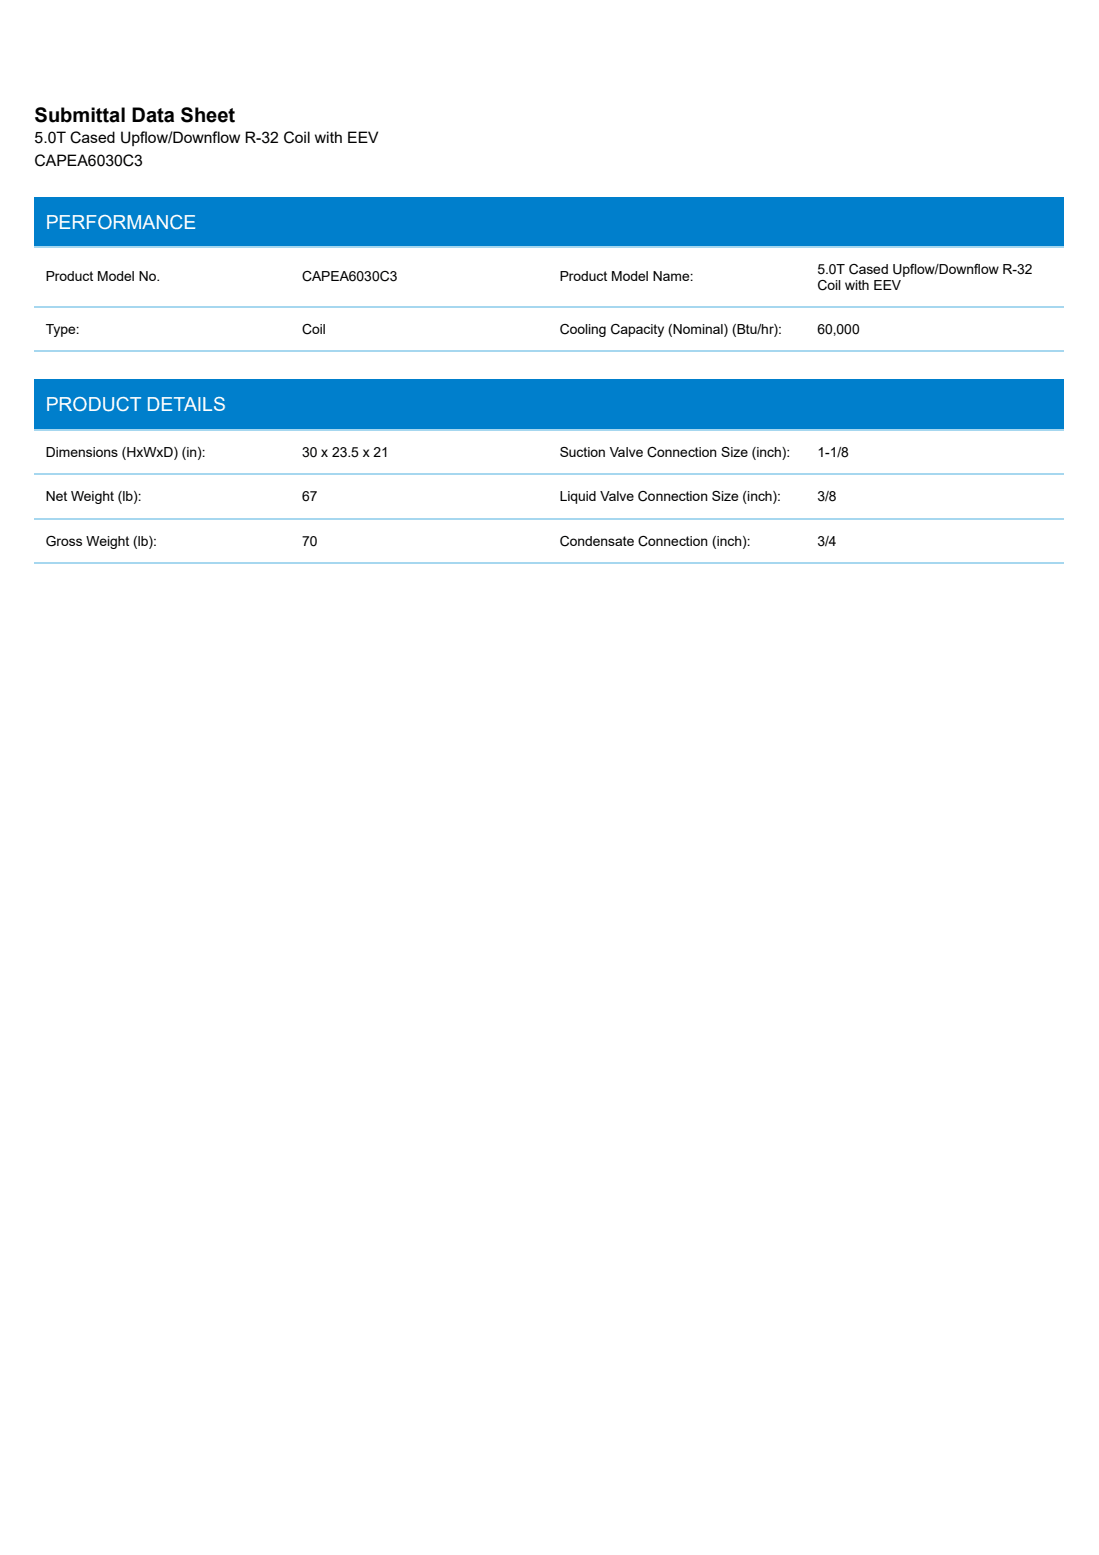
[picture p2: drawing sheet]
<svg xmlns="http://www.w3.org/2000/svg" width="210mm" height="297mm" viewBox="0 0 210 297" stroke-linecap="round" stroke-linejoin="round" font-family="sans-serif">
<defs><g id="words">
<text font-size="3.8" x="6.6" y="23.3">Submittal Data Sheet</text>
<g font-size="3.7" fill="#fff">
<text x="8.7" y="43.7">PERFORMANCE</text>
<text x="8.7" y="78.6">PRODUCT DETAILS</text>
</g>
<g font-size="3">
<text x="6.6" y="27.3">5.0T Cased Upflow/Downflow R-32 Coil with EEV</text>
<text x="6.6" y="31.8">CAPEA6030C3</text>
</g>
<g font-size="2.6">
<text x="8.7" y="53.7">Product Model No.</text>
<text x="57.7" y="53.7">CAPEA6030C3</text>
<text x="106.9" y="53.7">Product Model Name:</text>
<text x="156.1" y="52.4">5.0T Cased Upflow/Downflow R-32</text>
<text x="156.1" y="55.3">Coil with EEV</text>
<text x="8.7" y="63.8">Type:</text>
<text x="57.7" y="63.8">Coil</text>
<text x="106.9" y="63.8">Cooling Capacity (Nominal) (Btu/hr):</text>
<text x="156.1" y="63.8">60,000</text>
<text x="8.7" y="87.3">Dimensions (HxWxD) (in):</text>
<text x="57.7" y="87.3">30 x 23.5 x 21</text>
<text x="106.9" y="87.3">Suction Valve Connection Size (inch):</text>
<text x="156.1" y="87.3">1-1/8</text>
<text x="8.7" y="95.8">Net Weight (lb):</text>
<text x="57.7" y="95.8">67</text>
<text x="106.9" y="95.8">Liquid Valve Connection Size (inch):</text>
<text x="156.1" y="95.8">3/8</text>
<text x="8.7" y="104.2">Gross Weight (lb):</text>
<text x="57.7" y="104.2">70</text>
<text x="106.9" y="104.2">Condensate Connection (inch):</text>
<text x="156.1" y="104.2">3/4</text>
</g>
</g></defs>
<path d="M6.6 37.6h196.6v9.5h-196.6z" fill="#007fcc"/>
<path d="M6.6 47.2h196.6M6.6 58.6h196.6M6.6 67.1h196.6" fill="none" stroke="#a6d7ef" stroke-width=".26"/>
<path d="M6.6 72.5h196.6v9.5h-196.6z" fill="#007fcc"/>
<path d="M6.6 99.1h196.6M6.6 82.2h196.6M6.6 90.6h196.6M6.6 107.6h196.6" fill="none" stroke="#a6d7ef" stroke-width=".26"/>
<path d="M153.6 279h13.3M167.5 279h17" fill="none" stroke="#00a1e4" stroke-width=".26"/>
<path d="M0 268.1h209.9v28.9h-209.9z" fill="#fff"/>
<use href="#words"/>
</svg>
